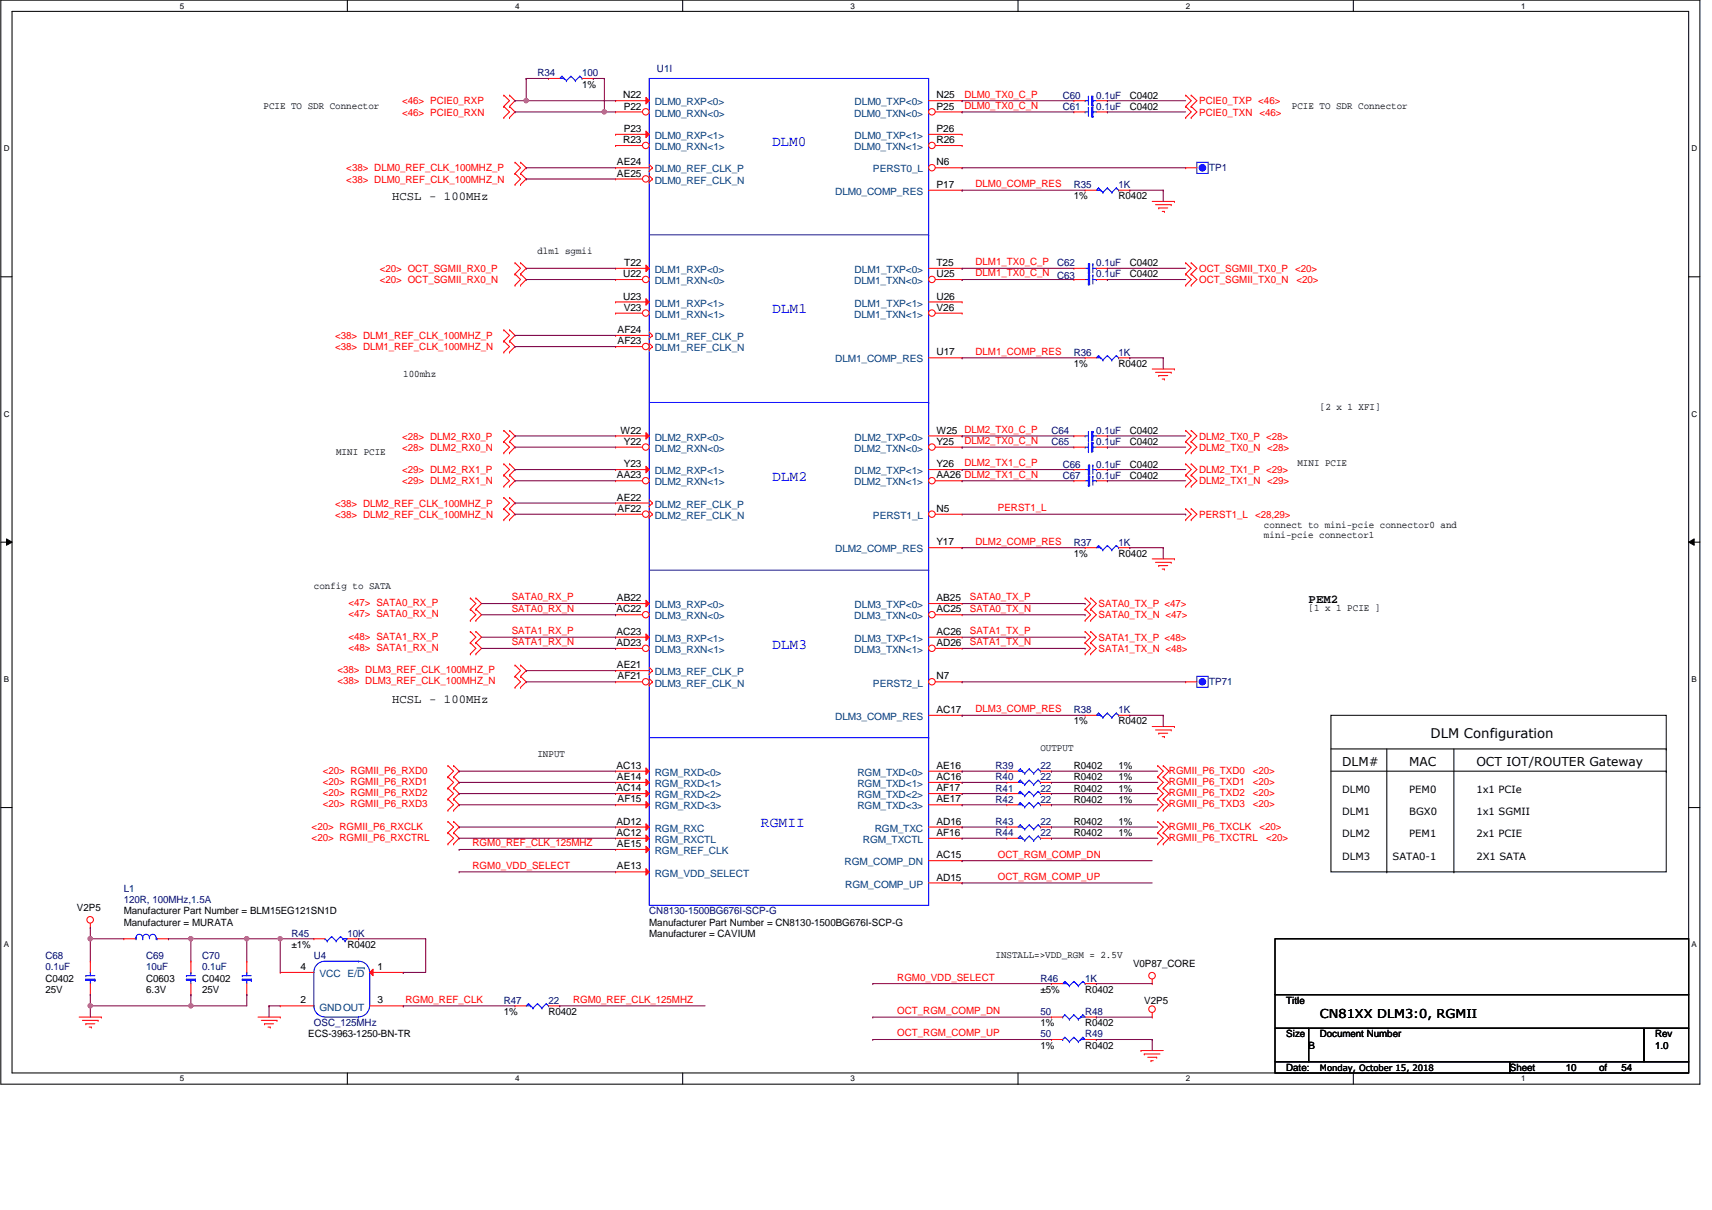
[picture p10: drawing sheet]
<svg xmlns="http://www.w3.org/2000/svg" width="420mm" height="297mm" viewBox="0 0 420 297" stroke-linecap="round" stroke-linejoin="round" font-family="sans-serif">
<defs><g id="words">
<g font-size="3.6" fill="#00f">
<text x="189.5" y="35.8">DLM0</text>
<text x="189.5" y="76.9">DLM1</text>
<text x="189.5" y="118.1">DLM2</text>
<text x="189.5" y="159.2">DLM3</text>
<text x="186.8" y="203.1">RGMII</text>
</g>
<text font-size="3.3" x="351.1" y="181.1">DLM Configuration</text>
<g font-size="3">
<text x="96.2" y="49.1">HCSL - 100MHz</text>
<text x="321.2" y="148">PEM2</text>
<text x="96.2" y="172.6">HCSL - 100MHz</text>
<text x="329.4" y="188">DLM#</text>
<text x="345.9" y="188">MAC</text>
<text x="362.3" y="188">OCT IOT/ROUTER Gateway</text>
<text x="323.9" y="249.9">CN81XX DLM3:0, RGMII</text>
</g>
<g font-size="2.5" fill="#000080">
<text x="161.2" y="17.7">U1I</text>
<text x="131.9" y="18.8">R34</text>
<text x="142.9" y="18.8">100</text>
<text x="260.8" y="24.3">C60</text>
<text x="260.8" y="27">C61</text>
<text x="269.1" y="24.3">0.1uF</text>
<text x="269.1" y="27">0.1uF</text>
<text x="263.6" y="46.2">R35</text>
<text x="274.5" y="46.2">1K</text>
<text x="296.7" y="42.1">TP1</text>
<text x="259.4" y="65.4">C62</text>
<text x="269.1" y="65.4">0.1uF</text>
<text x="259.4" y="68.4">C63</text>
<text x="269.1" y="68.1">0.1uF</text>
<text x="263.6" y="87.3">R36</text>
<text x="274.5" y="87.3">1K</text>
<text x="258.1" y="106.6">C64</text>
<text x="269.1" y="106.6">0.1uF</text>
<text x="258.1" y="109.3">C65</text>
<text x="269.1" y="109.3">0.1uF</text>
<text x="260.8" y="114.8">C66</text>
<text x="260.8" y="117.5">C67</text>
<text x="269.1" y="114.8">0.1uF</text>
<text x="269.1" y="117.5">0.1uF</text>
<text x="263.6" y="134">R37</text>
<text x="274.5" y="134">1K</text>
<text x="296.7" y="168.3">TP71</text>
<text x="263.6" y="175.1">R38</text>
<text x="274.5" y="175.1">1K</text>
<text x="244.3" y="188.8">R39</text>
<text x="244.3" y="191.6">R40</text>
<text x="255.3" y="188.8">22</text>
<text x="255.3" y="191.6">22</text>
<text x="244.3" y="194.3">R41</text>
<text x="244.3" y="197.1">R42</text>
<text x="255.3" y="194.3">22</text>
<text x="255.3" y="197.1">22</text>
<text x="244.3" y="202.6">R43</text>
<text x="255.3" y="202.6">22</text>
<text x="244.3" y="205.3">R44</text>
<text x="255.3" y="205.3">22</text>
<text x="30.4" y="219">L1</text>
<text x="30.4" y="221.7">120R, 100MHz,1.5A</text>
<text x="159.3" y="224.5">CN8130-1500BG676I-SCP-G</text>
<text x="71.5" y="230">R45</text>
<text x="85.2" y="230">10K</text>
<text x="11.2" y="235.5">C68</text>
<text x="11.2" y="238.2">0.1uF</text>
<text x="35.9" y="235.5">C69</text>
<text x="35.9" y="238.2">10uF</text>
<text x="49.6" y="235.5">C70</text>
<text x="49.6" y="238.2">0.1uF</text>
<text x="77" y="235.5">U4</text>
<text x="255.3" y="241">R46</text>
<text x="266.3" y="241">1K</text>
<text x="77" y="251.9">OSC_125MHz</text>
<text x="123.6" y="246.4">R47</text>
<text x="134.6" y="246.4">22</text>
<text x="255.3" y="249.2">50</text>
<text x="266.3" y="249.2">R48</text>
<text x="255.3" y="254.7">50</text>
<text x="266.3" y="254.7">R49</text>
</g>
<g font-size="2.5">
<text x="142.9" y="21.5">1%</text>
<text x="64.7" y="26.7">PCIE TO SDR Connector</text>
<text x="152.9" y="24.1">N22</text>
<text x="153.1" y="26.9">P22</text>
<text x="229.8" y="24.1">N25</text>
<text x="229.8" y="26.9">P25</text>
<text x="277.3" y="24.3">C0402</text>
<text x="277.3" y="27">C0402</text>
<text x="317.1" y="26.7">PCIE TO SDR Connector</text>
<text x="152.9" y="35.1">R23</text>
<text x="153.1" y="32.4">P23</text>
<text x="229.8" y="32.4">P26</text>
<text x="229.8" y="35.1">R26</text>
<text x="151.4" y="40.6">AE24</text>
<text x="229.8" y="40.6">N6</text>
<text x="151.4" y="43.3">AE25</text>
<text x="229.8" y="46.1">P17</text>
<text x="263.6" y="48.9">1%</text>
<text x="274.5" y="48.9">R0402</text>
<text x="131.9" y="62.4">dlm1 sgmii</text>
<text x="153.2" y="65.3">T22</text>
<text x="229.8" y="65.3">T25</text>
<text x="277.3" y="65.4">C0402</text>
<text x="152.9" y="68">U22</text>
<text x="229.8" y="68">U25</text>
<text x="277.3" y="68.1">C0402</text>
<text x="152.9" y="73.5">U23</text>
<text x="153.1" y="76.3">V23</text>
<text x="229.8" y="73.5">U26</text>
<text x="229.8" y="76.3">V26</text>
<text x="151.6" y="81.7">AF24</text>
<text x="151.6" y="84.5">AF23</text>
<text x="229.8" y="87.2">U17</text>
<text x="99" y="92.5">100mhz</text>
<text x="263.6" y="90.1">1%</text>
<text x="274.5" y="90.1">R0402</text>
<text x="323.9" y="100.8">[2 x 1 XFI]</text>
<text x="152.3" y="106.4">W22</text>
<text x="229.8" y="106.4">W25 DLM2_TX0_C_P</text>
<text x="277.3" y="106.6">C0402</text>
<text x="82.5" y="111.7">MINI PCIE</text>
<text x="153.1" y="109.2">Y22</text>
<text x="229.8" y="109.2">Y25</text>
<text x="277.3" y="109.3">C0402</text>
<text x="151.4" y="117.4">AA23</text>
<text x="153.1" y="114.7">Y23</text>
<text x="229.8" y="114.7">Y26</text>
<text x="229.8" y="117.4">AA26 DLM2_TX1_C_N</text>
<text x="277.3" y="114.8">C0402</text>
<text x="277.3" y="117.5">C0402</text>
<text x="318.4" y="114.5">MINI PCIE</text>
<text x="151.4" y="122.9">AE22</text>
<text x="151.6" y="125.6">AF22</text>
<text x="229.8" y="125.6">N5</text>
<text x="310.2" y="129.5">connect to mini-pcie connector0 and</text>
<text x="310.2" y="132">mini-pcie connector1</text>
<text x="229.8" y="133.9">Y17</text>
<text x="263.6" y="136.7">1%</text>
<text x="274.5" y="136.7">R0402</text>
<text x="77" y="144.7">config to SATA</text>
<text x="151.4" y="147.6">AB22</text>
<text x="229.8" y="147.6">AB25</text>
<text x="151.3" y="150.3">AC22</text>
<text x="151.3" y="155.8">AC23</text>
<text x="229.8" y="150.3">AC25</text>
<text x="229.8" y="155.8">AC26</text>
<text x="321.2" y="150.1">[1 x 1 PCIE ]</text>
<text x="151.3" y="158.6">AD23</text>
<text x="229.8" y="158.6">AD26</text>
<text x="151.4" y="164">AE21</text>
<text x="151.6" y="166.8">AF21</text>
<text x="229.8" y="166.8">N7</text>
<text x="229.8" y="175">AC17</text>
<text x="263.6" y="177.8">1%</text>
<text x="274.5" y="177.8">R0402</text>
<text x="131.9" y="185.8">INPUT</text>
<text x="255.3" y="184.4">OUTPUT</text>
<text x="151.3" y="188.7">AC13</text>
<text x="151.4" y="191.5">AE14</text>
<text x="229.8" y="188.7">AE16</text>
<text x="229.8" y="191.5">AC16</text>
<text x="263.6" y="188.8">R0402</text>
<text x="263.6" y="191.6">R0402</text>
<text x="274.5" y="188.8">1%</text>
<text x="274.5" y="191.6">1%</text>
<text x="151.3" y="194.2">AC14</text>
<text x="151.6" y="197">AF15</text>
<text x="229.8" y="194.2">AF17</text>
<text x="229.8" y="197">AE17</text>
<text x="263.6" y="194.3">R0402</text>
<text x="263.6" y="197.1">R0402</text>
<text x="274.5" y="194.3">1%</text>
<text x="274.5" y="197.1">1%</text>
<text x="329.4" y="194.6">DLM0</text>
<text x="345.9" y="194.6">PEM0</text>
<text x="362.3" y="194.6">1x1 PCIe</text>
<text x="151.3" y="202.4">AD12</text>
<text x="229.8" y="202.4">AD16</text>
<text x="263.6" y="202.6">R0402</text>
<text x="274.5" y="202.6">1%</text>
<text x="329.4" y="200.1">DLM1</text>
<text x="345.9" y="200.1">BGX0</text>
<text x="362.3" y="200.1">1x1 SGMII</text>
<text x="151.3" y="205.2">AC12</text>
<text x="151.4" y="207.9">AE15</text>
<text x="229.8" y="205.2">AF16</text>
<text x="263.6" y="205.3">R0402</text>
<text x="274.5" y="205.3">1%</text>
<text x="329.4" y="205.5">DLM2</text>
<text x="345.9" y="205.5">PEM1</text>
<text x="362.3" y="205.5">2x1 PCIE</text>
<text x="151.4" y="213.4">AE13</text>
<text x="229.8" y="210.7">AC15</text>
<text x="329.4" y="211">DLM3</text>
<text x="341.7" y="211">SATA0-1</text>
<text x="362.3" y="211">2X1 SATA</text>
<text x="229.8" y="216.2">AD15</text>
<text x="18.9" y="223.7">V2P5</text>
<text x="30.4" y="227.2">Manufacturer = MURATA</text>
<text x="30.4" y="224.5">Manufacturer Part Number = BLM15EG121SN1D</text>
<text x="159.3" y="227.2">Manufacturer Part Number = CN8130-1500BG676I-SCP-G</text>
<text x="71.5" y="232.7">±1%</text>
<text x="85.2" y="232.7">R0402</text>
<text x="159.3" y="230">Manufacturer = CAVIUM</text>
<text x="73.8" y="238.1">4</text>
<text x="92.7" y="238.1">1</text>
<text x="244.3" y="235.2">INSTALL=&gt;VDD_RGM = 2.5V</text>
<text x="278.1" y="237.4">V0P87_CORE</text>
<text x="11.2" y="241">C0402</text>
<text x="11.2" y="243.7">25V</text>
<text x="35.9" y="241">C0603</text>
<text x="35.9" y="243.7">6.3V</text>
<text x="49.6" y="241">C0402</text>
<text x="49.6" y="243.7">25V</text>
<text x="255.3" y="243.7">±5%</text>
<text x="266.3" y="243.7">R0402</text>
<text x="73.8" y="246.3">2</text>
<text x="92.7" y="246.3">3</text>
<text x="123.6" y="249.2">1%</text>
<text x="134.6" y="249.2">R0402</text>
<text x="255.3" y="251.9">1%</text>
<text x="266.3" y="251.9">R0402</text>
<text x="280.8" y="246.4">V2P5</text>
<text x="315.7" y="246.4">Title</text>
<text x="75.6" y="254.7">ECS-3963-1250-BN-TR</text>
<text x="255.3" y="257.4">1%</text>
<text x="266.3" y="257.4">R0402</text>
<text x="315.7" y="254.7">Size</text>
<text x="321.2" y="257.4">B</text>
<text x="323.9" y="254.7">Document Number</text>
<text x="406.2" y="254.7">Rev</text>
<text x="406.2" y="257.4">1.0</text>
<text x="315.7" y="262.9">Date:</text>
<text x="370.5" y="262.9">Sheet</text>
<text x="384.2" y="262.9">10</text>
<text x="392.5" y="262.9">of</text>
<text x="398" y="262.9">54</text>
</g>
<g font-size="2.5" fill="#f00">
<text x="236.7" y="24">DLM0_TX0_C_P</text>
<text x="98.7" y="28.4">&lt;46&gt; PCIE0_RXN</text>
<text x="98.7" y="25.6">&lt;46&gt; PCIE0_RXP</text>
<text x="236.7" y="26.7">DLM0_TX0_C_N</text>
<text x="294.3" y="25.6">PCIE0_TXP &lt;46&gt;</text>
<text x="294.3" y="28.4">PCIE0_TXN</text>
<text x="309.1" y="28.4">&lt;46&gt;</text>
<text x="85" y="44.8">&lt;38&gt; DLM0_REF_CLK_100MHZ_N</text>
<text x="85" y="42.1">&lt;38&gt; DLM0_REF_CLK_100MHZ_P</text>
<text x="239.4" y="45.9">DLM0_COMP_RES</text>
<text x="239.4" y="65.1">DLM1_TX0_C_P</text>
<text x="93.2" y="69.5">&lt;20&gt; OCT_SGMII_RX0_N</text>
<text x="93.2" y="66.8">&lt;20&gt; OCT_SGMII_RX0_P</text>
<text x="239.4" y="67.9">DLM1_TX0_C_N</text>
<text x="294.3" y="66.8">OCT_SGMII_TX0_P</text>
<text x="294.3" y="69.5">OCT_SGMII_TX0_N</text>
<text x="317.9" y="66.8">&lt;20&gt;</text>
<text x="318.2" y="69.5">&lt;20&gt;</text>
<text x="82.2" y="83.2">&lt;38&gt; DLM1_REF_CLK_100MHZ_P</text>
<text x="82.2" y="86">&lt;38&gt; DLM1_REF_CLK_100MHZ_N</text>
<text x="239.4" y="87.1">DLM1_COMP_RES</text>
<text x="98.7" y="107.9">&lt;28&gt; DLM2_RX0_P</text>
<text x="294.3" y="107.9">DLM2_TX0_P &lt;28&gt;</text>
<text x="98.7" y="110.7">&lt;28&gt; DLM2_RX0_N</text>
<text x="236.7" y="109">DLM2_TX0_C_N</text>
<text x="294.3" y="110.7">DLM2_TX0_N &lt;28&gt;</text>
<text x="98.7" y="116.1">&lt;29&gt; DLM2_RX1_P</text>
<text x="98.7" y="118.9">&lt;29&gt; DLM2_RX1_N</text>
<text x="236.7" y="114.5">DLM2_TX1_C_P</text>
<text x="294.3" y="116.1">DLM2_TX1_P &lt;29&gt;</text>
<text x="294.3" y="118.9">DLM2_TX1_N &lt;29&gt;</text>
<text x="82.2" y="124.4">&lt;38&gt; DLM2_REF_CLK_100MHZ_P</text>
<text x="244.9" y="125.5">PERST1_L</text>
<text x="82.2" y="127.1">&lt;38&gt; DLM2_REF_CLK_100MHZ_N</text>
<text x="294.3" y="127.1">PERST1_L &lt;28,29&gt;</text>
<text x="239.4" y="133.7">DLM2_COMP_RES</text>
<text x="85.5" y="148.8">&lt;47&gt; SATA0_RX_P</text>
<text x="125.6" y="147.4">SATA0_RX_P</text>
<text x="238" y="147.4">SATA0_TX_P</text>
<text x="269.6" y="149.1">SATA0_TX_P &lt;47&gt;</text>
<text x="85.5" y="151.5">&lt;47&gt; SATA0_RX_N</text>
<text x="125.6" y="150.2">SATA0_RX_N</text>
<text x="125.6" y="155.7">SATA1_RX_P</text>
<text x="238" y="150.2">SATA0_TX_N</text>
<text x="238" y="155.7">SATA1_TX_P</text>
<text x="269.6" y="151.8">SATA0_TX_N &lt;47&gt;</text>
<text x="85.5" y="159.8">&lt;48&gt; SATA1_RX_N</text>
<text x="85.5" y="157">&lt;48&gt; SATA1_RX_P</text>
<text x="125.6" y="158.4">SATA1_RX_N</text>
<text x="238" y="158.4">SATA1_TX_N</text>
<text x="269.6" y="157.3">SATA1_TX_P &lt;48&gt;</text>
<text x="269.6" y="160">SATA1_TX_N &lt;48&gt;</text>
<text x="82.8" y="165.2">&lt;38&gt; DLM3_REF_CLK_100MHZ_P</text>
<text x="82.8" y="168">&lt;38&gt; DLM3_REF_CLK_100MHZ_N</text>
<text x="239.4" y="174.8">DLM3_COMP_RES</text>
<text x="79.2" y="189.9">&lt;20&gt; RGMII_P6_RXD0</text>
<text x="286.9" y="189.9">RGMII_P6_TXD0</text>
<text x="307.5" y="189.9">&lt;20&gt;</text>
<text x="79.2" y="192.7">&lt;20&gt; RGMII_P6_RXD1</text>
<text x="79.2" y="195.4">&lt;20&gt; RGMII_P6_RXD2</text>
<text x="286.9" y="192.7">RGMII_P6_TXD1</text>
<text x="286.9" y="195.4">RGMII_P6_TXD2</text>
<text x="307.5" y="192.7">&lt;20&gt;</text>
<text x="307.5" y="195.4">&lt;20&gt;</text>
<text x="76.5" y="203.7">&lt;20&gt; RGMII_P6_RXCLK</text>
<text x="79.2" y="198.2">&lt;20&gt; RGMII_P6_RXD3</text>
<text x="286.9" y="198.2">RGMII_P6_TXD3</text>
<text x="286.9" y="203.7">RGMII_P6_TXCLK</text>
<text x="307.5" y="198.2">&lt;20&gt;</text>
<text x="309.1" y="203.7">&lt;20&gt;</text>
<text x="76.5" y="206.4">&lt;20&gt; RGMII_P6_RXCTRL</text>
<text x="116" y="207.8">RGM0_REF_CLK_125MHZ</text>
<text x="286.9" y="206.4">RGMII_P6_TXCTRL</text>
<text x="310.8" y="206.4">&lt;20&gt;</text>
<text x="116" y="213.3">RGM0_VDD_SELECT</text>
<text x="244.9" y="216">OCT_RGM_COMP_UP</text>
<text x="244.9" y="210.5">OCT_RGM_COMP_DN</text>
<text x="220.2" y="240.7">RGM0_VDD_SELECT</text>
<text x="99.5" y="246.2">RGM0_REF_CLK</text>
<text x="140.7" y="246.2">RGM0_REF_CLK_125MHZ</text>
<text x="220.2" y="248.9">OCT_RGM_COMP_DN</text>
<text x="220.2" y="254.4">OCT_RGM_COMP_UP</text>
</g>
<g font-size="2.5" fill="#004080">
<text x="160.7" y="25.9">DLM0_RXP&lt;0&gt;</text>
<text x="160.7" y="28.6">DLM0_RXN&lt;0&gt;</text>
<text x="209.6" y="28.6">DLM0_TXN&lt;0&gt;</text>
<text x="209.8" y="25.9">DLM0_TXP&lt;0&gt;</text>
<text x="160.7" y="34.1">DLM0_RXP&lt;1&gt;</text>
<text x="209.8" y="34.1">DLM0_TXP&lt;1&gt;</text>
<text x="160.7" y="36.9">DLM0_RXN&lt;1&gt;</text>
<text x="209.6" y="36.9">DLM0_TXN&lt;1&gt;</text>
<text x="160.7" y="42.3">DLM0_REF_CLK_P</text>
<text x="160.7" y="45.1">DLM0_REF_CLK_N</text>
<text x="205" y="47.8">DLM0_COMP_RES</text>
<text x="214.2" y="42.3">PERST0_L</text>
<text x="160.7" y="67">DLM1_RXP&lt;0&gt;</text>
<text x="160.7" y="69.8">DLM1_RXN&lt;0&gt;</text>
<text x="209.6" y="69.8">DLM1_TXN&lt;0&gt;</text>
<text x="209.8" y="67">DLM1_TXP&lt;0&gt;</text>
<text x="160.7" y="75.3">DLM1_RXP&lt;1&gt;</text>
<text x="209.8" y="75.3">DLM1_TXP&lt;1&gt;</text>
<text x="160.7" y="78">DLM1_RXN&lt;1&gt;</text>
<text x="160.7" y="83.5">DLM1_REF_CLK_P</text>
<text x="209.6" y="78">DLM1_TXN&lt;1&gt;</text>
<text x="160.7" y="86.2">DLM1_REF_CLK_N</text>
<text x="205" y="89">DLM1_COMP_RES</text>
<text x="160.7" y="108.2">DLM2_RXP&lt;0&gt;</text>
<text x="160.7" y="110.9">DLM2_RXN&lt;0&gt;</text>
<text x="209.6" y="110.9">DLM2_TXN&lt;0&gt;</text>
<text x="209.8" y="108.2">DLM2_TXP&lt;0&gt;</text>
<text x="160.7" y="116.4">DLM2_RXP&lt;1&gt;</text>
<text x="160.7" y="119.2">DLM2_RXN&lt;1&gt;</text>
<text x="209.6" y="119.2">DLM2_TXN&lt;1&gt;</text>
<text x="209.8" y="116.4">DLM2_TXP&lt;1&gt;</text>
<text x="160.7" y="124.6">DLM2_REF_CLK_P</text>
<text x="160.7" y="127.4">DLM2_REF_CLK_N</text>
<text x="214.2" y="127.4">PERST1_L</text>
<text x="205" y="135.6">DLM2_COMP_RES</text>
<text x="160.7" y="149.3">DLM3_RXP&lt;0&gt;</text>
<text x="209.8" y="149.3">DLM3_TXP&lt;0&gt;</text>
<text x="160.7" y="152.1">DLM3_RXN&lt;0&gt;</text>
<text x="209.6" y="152.1">DLM3_TXN&lt;0&gt;</text>
<text x="160.7" y="157.6">DLM3_RXP&lt;1&gt;</text>
<text x="160.7" y="160.3">DLM3_RXN&lt;1&gt;</text>
<text x="209.6" y="160.3">DLM3_TXN&lt;1&gt;</text>
<text x="209.8" y="157.6">DLM3_TXP&lt;1&gt;</text>
<text x="160.7" y="165.8">DLM3_REF_CLK_P</text>
<text x="160.7" y="168.5">DLM3_REF_CLK_N</text>
<text x="214.2" y="168.5">PERST2_L</text>
<text x="205" y="176.7">DLM3_COMP_RES</text>
<text x="160.7" y="190.5">RGM_RXD&lt;0&gt;</text>
<text x="210.4" y="190.5">RGM_TXD&lt;0&gt;</text>
<text x="160.7" y="193.2">RGM_RXD&lt;1&gt;</text>
<text x="160.7" y="196">RGM_RXD&lt;2&gt;</text>
<text x="210.4" y="193.2">RGM_TXD&lt;1&gt;</text>
<text x="210.4" y="196">RGM_TXD&lt;2&gt;</text>
<text x="160.7" y="198.7">RGM_RXD&lt;3&gt;</text>
<text x="210.4" y="198.7">RGM_TXD&lt;3&gt;</text>
<text x="160.7" y="204.2">RGM_RXC</text>
<text x="160.7" y="206.9">RGM_RXCTL</text>
<text x="160.7" y="209.7">RGM_REF_CLK</text>
<text x="211.8" y="206.9">RGM_TXCTL</text>
<text x="214.7" y="204.2">RGM_TXC</text>
<text x="160.7" y="215.2">RGM_VDD_SELECT</text>
<text x="207.3" y="212.4">RGM_COMP_DN</text>
<text x="207.4" y="217.9">RGM_COMP_UP</text>
<text x="78.4" y="239.9">VCC E/D</text>
<text x="78.4" y="248.1">GNDOUT</text>
</g>
<text font-size="2.2" x="323.9" y="262.8">Monday, October 15, 2018</text>
<g font-size="2">
<text x="44.1" y="2.1">5</text>
<text x="126.4" y="2.1">4</text>
<text x="208.7" y="2.1">3</text>
<text x="291" y="2.1">2</text>
<text x="373.3" y="2.1">1</text>
<text x=".9" y="37.1">D</text>
<text x="415.2" y="37.1">D</text>
<text x=".9" y="102.3">C</text>
<text x="415.2" y="102.3">C</text>
<text x=".9" y="167.4">B</text>
<text x="415.2" y="167.4">B</text>
<text x=".9" y="232.6">A</text>
<text x="415.2" y="232.6">A</text>
<text x="44.1" y="265.5">5</text>
<text x="126.4" y="265.5">4</text>
<text x="208.7" y="265.5">3</text>
<text x="291" y="265.5">2</text>
<text x="373.3" y="265.5">1</text>
</g>
</g></defs>
<path d="M.2 0h417v266.1h-417zM3 2.8h411.4v260.6h-411.4z" fill="none" stroke="#000" stroke-width=".25"/>
<g fill="#fff">
<path d="M44.1 .3h1.1v2.2h-1.1z"/>
<path d="M44.1 263.7h1.1v2.2h-1.1z"/>
</g>
<path d="M85.2 0v2.8M85.2 263.4v2.7" fill="none" stroke="#000" stroke-width=".25"/>
<g fill="#fff">
<path d="M126.4 .3h1.1v2.2h-1.1z"/>
<path d="M126.4 263.7h1.1v2.2h-1.1z"/>
</g>
<path d="M167.5 0v2.8M167.5 263.4v2.7" fill="none" stroke="#000" stroke-width=".25"/>
<g fill="#fff">
<path d="M208.7 .3h1.1v2.2h-1.1z"/>
<path d="M208.7 263.7h1.1v2.2h-1.1z"/>
</g>
<path d="M249.8 0v2.8M249.8 263.4v2.7" fill="none" stroke="#000" stroke-width=".25"/>
<g fill="#fff">
<path d="M291 .3h1.1v2.2h-1.1z"/>
<path d="M291 263.7h1.1v2.2h-1.1z"/>
</g>
<path d="M332.1 0v2.8M332.1 263.4v2.7" fill="none" stroke="#000" stroke-width=".25"/>
<g fill="#fff">
<path d="M373.3 .3h1.1v2.2h-1.1z"/>
<path d="M373.3 263.7h1.1v2.2h-1.1z"/>
<path d="M.9 35.3h1.4v2.2h-1.4z"/>
<path d="M415.2 35.3h1.3v2.2h-1.3z"/>
<path d="M.9 100.5h1.4v2.2h-1.4z"/>
<path d="M415.2 100.5h1.3v2.2h-1.3z"/>
</g>
<path d="M.2 67.9h2.8M414.4 67.9h2.8" fill="none" stroke="#000" stroke-width=".25"/>
<g fill="#fff">
<path d="M.9 165.7h1.3v2.2h-1.3z"/>
<path d="M415.2 165.7h1.3v2.2h-1.3z"/>
</g>
<path d="M.2 133.1h2.8M1.6 132.3l1.4 .8-1.4 .8zM414.4 133.1l1.4-.8v1.6zM414.4 133.1h2.8" fill="none" stroke="#000" stroke-width=".25"/>
<path d="M1.6 132.3l1.4 .8-1.4 .8zM414.4 133.1l1.4-.8v1.6z" fill="#000"/>
<g fill="#fff">
<path d="M.9 230.8h1.3v2.2h-1.3z"/>
<path d="M415.2 230.8h1.3v2.2h-1.3z"/>
</g>
<g fill="none" stroke="#000" stroke-width=".25">
<path d="M326.6 175.6h82.3v38.4h-82.3zM.2 198.2h2.8M326.6 183.9h82.3M326.6 189.3h82.3M340.3 183.9v30.1M356.8 183.9v30.1M408.9 183.9h.1M408.9 189.3h.1M414.4 198.2h2.8M340.3 214h.1M356.8 214h.1M312.9 230.5h101.5v13.7h-101.5z"/>
<path d="M312.9 244.2h101.5v8.2h-101.5zM312.9 252.4h8.3v8.2h-8.3zM321.2 252.4h82.3v8.2h-82.3zM403.5 252.4h10.9v8.2h-10.9zM312.9 260.6h57.6v2.8h-57.6zM370.5 260.6h43.9v2.8h-43.9z"/>
</g>
<g fill="none" stroke="#f00" stroke-width=".25">
<path d="M134.6 19.3h.1M134.6 19.3h2.8M142.9 19.3h2.7M145.6 19.3h.1M123.6 26.1h.1M123.6 28.9h.1M123.6 23.4h.1M123.6 26.1l1.4 1.4-1.4 1.4M123.6 23.4l1.4 1.3-1.4 1.4M125 28.9h.1M125 26.1h.1M125 23.4h.1"/>
<path d="M125 26.1l1.4 1.4-1.4 1.4M125 23.4l1.4 1.3-1.4 1.4M126.4 39.8h.1M126.4 39.8l1.4 1.4-1.4 1.4M127.8 39.8h.1M127.8 39.8l1.3 1.4-1.3 1.4M291 26.1h.1M291 23.4h.1M291 28.9h.1M291 23.4l1.3 1.3-1.3 1.4M291 26.1l1.3 1.4-1.3 1.4M292.3 26.1h.1"/>
<path d="M292.3 23.4h.1M292.3 28.9h.1M292.3 23.4l1.4 1.3-1.4 1.4M292.3 26.1l1.4 1.4-1.4 1.4M126.4 42.6h.1M126.4 45.3h.1M126.4 42.6l1.4 1.3-1.4 1.4M127.8 45.3h.1M127.8 42.6h.1M127.8 42.6l1.3 1.3-1.3 1.4M282.8 49.4h5.4M283.6 50.2h3.8"/>
<path d="M284.4 51.1h.1M284.4 51.1h2.2M285.2 51.9h.6M285.8 51.9h.1M287.4 50.2h.1M288.2 49.4h.1M126.4 67.3h.1M126.4 70h.1M126.4 64.5h.1M126.4 67.3l1.4 1.3-1.4 1.4M126.4 64.5l1.4 1.4-1.4 1.4M127.8 70h.1"/>
<path d="M127.8 67.3h.1M127.8 64.5h.1M127.8 67.3l1.3 1.3-1.3 1.4M127.8 64.5l1.3 1.4-1.3 1.4M263.6 68.6h.1M263.6 65.9h.1M263.6 68.6h2.7M263.6 65.9h2.7M269.1 68.6h2.7M269.1 65.9h2.7M271.8 68.6h.1M271.8 65.9h.1"/>
<path d="M291 67.3h.1M291 64.5h.1M291 70h.1M291 64.5l1.3 1.4-1.3 1.4M291 67.3l1.3 1.3-1.3 1.4M292.3 67.3h.1M292.3 64.5h.1M292.3 70h.1M292.3 64.5l1.4 1.4-1.4 1.4M292.3 67.3l1.4 1.3-1.4 1.4M123.6 83.7h.1M123.6 86.4h.1"/>
<path d="M123.6 81h.1M123.6 83.7l1.4 1.4-1.4 1.3M123.6 81l1.4 1.3-1.4 1.4M125 86.4h.1M125 83.7h.1M125 81h.1M125 83.7l1.4 1.4-1.4 1.3M125 81l1.4 1.3-1.4 1.4M282.8 90.6h5.4M283.6 91.4h3.8M284.4 92.2h.1M284.4 92.2h2.2"/>
<path d="M285.2 93h.6M285.8 93h.1M287.4 91.4h.1M288.2 90.6h.1M123.6 108.4h.1M123.6 111.2h.1M123.6 105.7h.1M123.6 113.9h.1M123.6 116.6h.1M123.6 119.4h.1M123.6 108.4l1.4 1.4-1.4 1.4M123.6 105.7l1.4 1.3-1.4 1.4"/>
<path d="M123.6 113.9l1.4 1.4-1.4 1.3M123.6 116.6l1.4 1.4-1.4 1.4M125 111.2h.1M125 108.4h.1M125 105.7h.1M125 116.6h.1M125 113.9h.1M125 119.4h.1M125 108.4l1.4 1.4-1.4 1.4M125 105.7l1.4 1.3-1.4 1.4M125 113.9l1.4 1.4-1.4 1.3M125 116.6l1.4 1.4-1.4 1.4"/>
<path d="M291 116.6h.1M291 113.9h.1M291 119.4h.1M291 108.4h.1M291 105.7h.1M291 111.2h.1M291 113.9l1.3 1.4-1.3 1.3M291 116.6l1.3 1.4-1.3 1.4M291 105.7l1.3 1.3-1.3 1.4M291 108.4l1.3 1.4-1.3 1.4M292.3 116.6h.1M292.3 113.9h.1"/>
<path d="M292.3 119.4h.1M292.3 108.4h.1M292.3 105.7h.1M292.3 111.2h.1M292.3 113.9l1.4 1.4-1.4 1.3M292.3 116.6l1.4 1.4-1.4 1.4M292.3 105.7l1.4 1.3-1.4 1.4M292.3 108.4l1.4 1.4-1.4 1.4M123.6 124.9h.1M123.6 127.6h.1M123.6 122.1h.1M123.6 124.9l1.4 1.3-1.4 1.4"/>
<path d="M123.6 122.1l1.4 1.4-1.4 1.4M125 127.6h.1M125 124.9h.1M125 122.1h.1M125 124.9l1.4 1.3-1.4 1.4M125 122.1l1.4 1.4-1.4 1.4M282.8 137.2h5.4M283.6 138h3.8M284.4 138.9h.1M284.4 138.9h2.2M285.2 139.7h.6M285.8 139.7h.1"/>
<path d="M287.4 138h.1M288.2 137.2h.1M291 127.6h.1M291 124.9h.1M291 124.9l1.3 1.3-1.3 1.4M292.3 127.6h.1M292.3 124.9h.1M292.3 124.9l1.4 1.3-1.4 1.4M115.4 149.6h.1M115.4 152.3h.1M115.4 146.8h.1M115.4 157.8h.1"/>
<path d="M115.4 155h.1M115.4 149.6l1.4 1.3-1.4 1.4M115.4 146.8l1.4 1.4-1.4 1.4M115.4 157.8l1.4 1.4-1.4 1.3M115.4 155l1.4 1.4-1.4 1.4M116.8 152.3h.1M116.8 149.6h.1M116.8 146.8h.1M116.8 157.8h.1M116.8 155h.1M116.8 149.6l1.4 1.3-1.4 1.4M116.8 146.8l1.4 1.4-1.4 1.4"/>
<path d="M116.8 157.8l1.4 1.4-1.4 1.3M116.8 155l1.4 1.4-1.4 1.4M266.3 149.6h.1M266.3 146.8h.1M266.3 152.3h.1M266.3 157.8h.1M266.3 155h.1M266.3 146.8l1.4 1.4-1.4 1.4M266.3 149.6l1.4 1.3-1.4 1.4M266.3 155l1.4 1.4-1.4 1.4M266.3 157.8l1.4 1.4-1.4 1.3M267.7 149.6h.1"/>
<path d="M267.7 146.8h.1M267.7 152.3h.1M267.7 157.8h.1M267.7 155h.1M267.7 146.8l1.4 1.4-1.4 1.4M267.7 149.6l1.4 1.3-1.4 1.4M267.7 155l1.4 1.4-1.4 1.4M267.7 157.8l1.4 1.4-1.4 1.3M115.4 160.5h.1M116.8 160.5h.1M126.4 163.3h.1M126.4 166h.1"/>
<path d="M126.4 168.7h.1M126.4 163.3l1.4 1.3-1.4 1.4M126.4 166l1.4 1.4-1.4 1.3M127.8 166h.1M127.8 163.3h.1M127.8 168.7h.1M127.8 163.3l1.3 1.3-1.3 1.4M127.8 166l1.3 1.4-1.3 1.3M266.3 160.5h.1M267.7 160.5h.1M282.8 178.4h5.4M283.6 179.2h3.8"/>
<path d="M287.4 179.2h.1M288.2 178.4h.1M109.9 188h.1M109.9 190.7h.1M109.9 193.5h.1M109.9 196.2h.1M109.9 198.9h.1M109.9 188l1.4 1.3-1.4 1.4M109.9 190.7l1.4 1.4-1.4 1.4M109.9 193.5l1.4 1.3-1.4 1.4M109.9 196.2l1.4 1.4-1.4 1.3M111.3 190.7h.1"/>
<path d="M111.3 188h.1M111.3 193.5h.1M111.3 196.2h.1M111.3 198.9h.1M111.3 188l1.4 1.3-1.4 1.4M111.3 190.7l1.4 1.4-1.4 1.4M111.3 193.5l1.4 1.3-1.4 1.4M111.3 196.2l1.4 1.4-1.4 1.3M247.1 189.3h.1M247.1 192.1h.1M247.1 194.8h.1M247.1 189.3h2.7"/>
<path d="M247.1 192.1h2.7M247.1 194.8h2.7M255.3 189.3h2.8M255.3 192.1h2.8M255.3 194.8h2.8M258.1 189.3h.1M258.1 192.1h.1M258.1 194.8h.1M284.1 190.7h.1M284.1 188h.1M284.1 193.5h.1M284.1 196.2h.1"/>
<path d="M284.1 198.9h.1M284.1 188l1.4 1.3-1.4 1.4M284.1 190.7l1.4 1.4-1.4 1.4M284.1 193.5l1.4 1.3-1.4 1.4M284.1 196.2l1.4 1.4-1.4 1.3M284.4 180h.1M284.4 180h2.2M285.2 180.8h.6M285.5 190.7h.1M285.5 188h.1M285.5 193.5h.1M285.5 196.2h.1"/>
<path d="M285.5 198.9h.1M285.5 193.5l1.4 1.3-1.4 1.4M285.5 188l1.4 1.3-1.4 1.4M285.5 190.7l1.4 1.4-1.4 1.4M285.5 196.2l1.4 1.4-1.4 1.3M285.8 180.8h.1M109.9 201.7h.1M109.9 204.4h.1M109.9 207.2h.1M109.9 201.7l1.4 1.3-1.4 1.4M109.9 204.4l1.4 1.4-1.4 1.4M111.3 204.4h.1"/>
<path d="M111.3 201.7h.1M111.3 207.2h.1M111.3 201.7l1.4 1.3-1.4 1.4M111.3 204.4l1.4 1.4-1.4 1.4M284.1 207.2h.1M284.1 204.4h.1M284.1 201.7h.1M284.1 204.4l1.4 1.4-1.4 1.4M284.1 201.7l1.4 1.3-1.4 1.4M285.5 207.2h.1M285.5 204.4h.1M285.5 201.7h.1"/>
<path d="M285.5 204.4l1.4 1.4-1.4 1.4M285.5 201.7l1.4 1.3-1.4 1.4M22.2 227.8h.1M22.2 226.7v1.1M60.6 236h.1M60.6 236v2.7M19.4 249.7h5.5M20.2 250.5h3.9M21.1 251.3h.1M21.1 251.3h2.2M21.9 252.1h.5M22.4 252.1h.1"/>
<path d="M24.1 250.5h.1M24.9 249.7h.1M60.6 244.2h.1M60.6 241.5v2.7M63.3 249.7h5.5M64.1 250.5h3.9M64.9 251.3h.1M64.9 251.3h2.2M65.8 252.1h.5M66.3 252.1h.1M68 250.5h.1M68.8 249.7h.1"/>
<path d="M258.1 241.5h.1M258.1 241.5h2.7M266.3 241.5h2.8M269.1 241.5h.1M280 257.9h.1M280 257.9h5.5M280.8 258.7h.1M280.8 258.7h3.9M281.7 259.5h2.2M282.8 241.5h.1M282.8 249.7h.1M282.8 240.4v1.1"/>
<path d="M282.8 248.6v1.1M283.9 259.5h.1M282.5 260.4h.1M282.5 260.4h.5"/>
<circle cx="22.1" cy="225.8" r=".81"/>
<circle cx="282.7" cy="239.5" r=".81"/>
<circle cx="282.7" cy="247.7" r=".81"/>
</g>
<g fill="none" stroke="#00f" stroke-width=".25">
<path d="M137.9 18.7h.1M137.9 18.7l-.5 .6h1.1M137.9 18.7l1.1 1.1M138.5 19.3h.1M139 19.8h.1M140.1 18.7h.1M140.1 18.7l-1.1 1.1M140.1 18.7l1.1 1.1M141.2 19.8h.1M142.3 18.7h.1M142.3 18.7l-1.1 1.1M142.3 18.7l.6 .6"/>
<path d="M142.9 19.3h.1M266.3 68.6h.8M266.3 65.9h.8M267.1 68.6h.1M267.1 69.7h.1M267.1 65.9h.1M267.1 67h.1M267.1 69.7h.3M267.1 67h.3M267.4 69.7h.1M267.4 67.5h.1M267.4 67h.1"/>
<path d="M267.4 64.8h.1M267.4 64.8h-.3v2.2M267.4 67.5h-.3v2.2M267.4 64.8v2.2M267.4 67.5v2.2M268.2 67.5h.1M268.2 64.8h.1M268.2 68.6h.9M268.2 64.8v2.2M268.2 67.5v2.2M268.2 65.9h.9M269.1 68.6h.1"/>
<path d="M269.1 65.9h.1M250.4 188.8h.1M250.4 191.5h.1M250.4 194.3h.1M250.4 188.8l-.6 .5h1.1M250.4 188.8l1.1 1.1M250.4 191.5l-.6 .6h1.1M250.4 191.5l1.1 1.1M250.4 194.3l-.6 .5h1.1M250.4 194.3l1.1 1.1M250.9 189.3h.1M250.9 192.1h.1"/>
<path d="M250.9 194.8h.1M251.5 189.9h.1M251.5 192.6h.1M251.5 195.4h.1M252.6 188.8h.1M252.6 191.5h.1M252.6 194.3h.1M252.6 188.8l-1.1 1.1M252.6 188.8l1.1 1.1M252.6 191.5l-1.1 1.1M252.6 191.5l1.1 1.1M252.6 194.3l-1.1 1.1"/>
<path d="M252.6 194.3l1.1 1.1M253.7 189.9h.1M253.7 192.6h.1M253.7 195.4h.1M254.8 188.8h.1M254.8 191.5h.1M254.8 194.3h.1M254.8 188.8l-1.1 1.1M254.8 188.8l.5 .5M254.8 191.5l-1.1 1.1M254.8 191.5l.5 .6M254.8 194.3l-1.1 1.1"/>
<path d="M254.8 194.3l.5 .5M255.3 189.3h.1M255.3 192.1h.1M255.3 194.8h.1M59.5 239.5h.1M59.5 239.5h2.2M60.6 238.7h.1M60.6 238.7v.8M88 236a2.73 2.73 0 0 1 2.7 2.7M88 236h-8.3a2.68 2.68 0 0 0-2.7 2.7v8.2M88 236h.1M90.8 238.7h.1"/>
<path d="M90.8 238.7v8.2M59.5 240.4h.1M59.5 240.4v.2h2.2M59.5 240.4h2.2M60.6 240.6h.1M60.6 240.6v.9M61.7 240.6h.1M61.7 240.4h.1M61.7 240.4v.2M77 246.9a2.7 2.7 0 0 0 2.7 2.7l8.3 .1M77 246.9h.1M88 249.7h.1"/>
<path d="M90.7 246.9a2.79 2.79 0 0 1-2.7 2.7M261.4 240.9h.1M261.4 240.9l-.6 .6h1.1M261.4 240.9l1.1 1.1M261.9 241.5h.1M262.5 242h.1M263.6 240.9h.1M263.6 240.9l-1.1 1.1M263.6 240.9l1.1 1.1M264.7 242h.1M265.8 240.9h.1M265.8 240.9l-1.1 1.1"/>
<path d="M265.8 240.9l.5 .6M266.3 241.5h.1"/>
</g>
<path d="M90.8 238.7l.8-.8v1.6z" fill="#f00"/>
<g fill="none" stroke="#f00" stroke-width=".25">
<path d="M263.6 24.7h.1M263.6 24.7h2.7M269.1 24.7h2.7M271.8 24.7h.1M266.3 87.8h.1M266.3 87.8h2.8M274.5 87.8h2.8M277.3 87.8h.1M263.6 109.8h.1M263.6 109.8h2.7M269.1 109.8h2.7M271.8 109.8h.1"/>
<path d="M247.1 197.6h.1M247.1 197.6h2.7M255.3 197.6h2.8M258.1 197.6h.1M247.1 205.8h.1M247.1 205.8h2.7M255.3 205.8h2.8M258.1 205.8h.1M68.8 238.7h.1M68.8 238.7h8.2M90.8 238.7l.8-.8v1.6zM90.8 238.7h8.2"/>
<path d="M99 238.7h.1M68.8 246.9h.1M68.8 246.9h8.2M90.8 246.9h8.2M99 246.9h.1M258.1 249.7h.1M258.1 249.7h2.7M266.3 249.7h2.8M269.1 249.7h.1"/>
</g>
<path d="M87.6 237.6h1.8M89.4 237.6h.1" fill="none" stroke="#004080" stroke-width=".25"/>
<g fill="none" stroke="#00f" stroke-width=".25">
<path d="M266.3 24.7h.1M266.3 24.7h.8M267.1 23.6h.1M267.1 23.6v2.2M268 25.8h.1M268 23.6h.1M268 23.6h.2v2.2M268 23.6v2.2M268 25.8h.2M268.2 24.7h.1M268.2 25.8h.1M268.2 24.7h.9"/>
<path d="M293.7 39.8h2.8v2.8h-2.8zM269.6 87.3h.1M269.6 87.3l-.5 .5h1.1M269.6 87.3l1.1 1.1M270.2 87.8h.1M270.7 88.4h.1M271.8 87.3h.1M271.8 87.3l-1.1 1.1M271.8 87.3l1.1 1.1M272.9 88.4h.1M274 87.3h.1M274 87.3l-1.1 1.1"/>
<path d="M274 87.3l.5 .5M274.5 87.8h.1M266.3 109.8h.1M266.3 109.8h.8M267.1 110.9h.1M267.1 108.7v2.2M268 108.7h.1M268 110.9h.1M268 108.7v2.2M268 108.7h.2M268.2 109.8h.1M268.2 108.7h.1"/>
<path d="M268.2 108.7v2.2h-.2M268.2 109.8h.9M250.4 197h.1M250.4 197l-.6 .6h1.1M250.4 197l1.1 1.1M250.9 197.6h.1M251.5 198.1h.1M252.6 197h.1M252.6 197l-1.1 1.1M252.6 197l1.1 1.1M253.7 198.1h.1M254.8 197h.1"/>
<path d="M254.8 197l-1.1 1.1M254.8 197l.5 .6M255.3 197.6h.1M250.4 205.2h.1M250.4 205.2l-.6 .6h1.1M250.4 205.2l1.1 1.1M250.9 205.8h.1M251.5 206.3h.1M252.6 205.2h.1M252.6 205.2l-1.1 1.1M252.6 205.2l1.1 1.1M253.7 206.3h.1"/>
<path d="M254.8 205.2h.1M254.8 205.2l-1.1 1.1M254.8 205.2l.5 .6M255.3 205.8h.1M260.8 249.7h.1M261.4 249.1h.1M261.4 249.1l1.1 1.1M261.4 249.1l-.6 .6M262.5 250.2h.1M263.6 249.1h.1M263.6 249.1l1.1 1.1M263.6 249.1l-1.1 1.1"/>
<path d="M264.7 250.2h.1M265.2 249.7h.1M265.8 249.1h.1M265.8 249.1l.5 .6h-1.1M265.8 249.1l-1.1 1.1"/>
</g>
<circle cx="295.1" cy="41.2" r=".81" fill="#00f"/>
<g fill="none" stroke="#00f" stroke-width=".25">
<path d="M159.3 19.3h68.6v202.9h-68.6zM266.3 27.5h.1M266.3 27.5h.8M267.1 26.4h.1M267.1 26.4v2.2M268 28.6h.1M268 26.4h.1M268 26.4h.2v2.2M268 26.4v2.2M268 28.6h.2M268.2 27.5h.1M268.2 28.6h.1"/>
<path d="M268.2 27.5h.9M159.3 57.7h68.6M227.9 57.7h.1M159.3 98.8h68.6M227.9 98.8h.1M266.3 107h.1M266.3 107h.8M267.1 108.1h.1M267.1 105.9v2.2M268 105.9h.1M268 108.1h.1M268 105.9v2.2"/>
<path d="M268 105.9h.2M268.2 107h.1M268.2 105.9h.1M268.2 105.9v2.2h-.2M268.2 107h.9M159.3 140h68.6M227.9 140h.1M159.3 181.1h68.6M227.9 181.1h.1M250.4 202.5h.1M250.4 202.5l-.6 .5h1.1M250.4 202.5l1.1 1.1"/>
<path d="M250.9 203h.1M251.5 203.6h.1M252.6 202.5h.1M252.6 202.5l-1.1 1.1M252.6 202.5l1.1 1.1M253.7 203.6h.1M254.8 202.5h.1M254.8 202.5l-1.1 1.1M254.8 202.5l.5 .5M255.3 203h.1M260.8 255.2h.1M261.4 254.6h.1"/>
<path d="M261.4 254.6l1.1 1.1M261.4 254.6l-.6 .6M262.5 255.7h.1M263.6 254.6h.1M263.6 254.6l1.1 1.1M263.6 254.6l-1.1 1.1M264.7 255.7h.1M265.2 255.2h.1M265.8 254.6h.1M265.8 254.6l.5 .6h-1.1M265.8 254.6l-1.1 1.1"/>
<circle cx="295.1" cy="41.2" r=".81"/>
</g>
<g fill="none" stroke="#f00" stroke-width=".25">
<path d="M227.9 24.7h8.2M236.1 24.7h.1M263.6 27.5h.1M263.6 27.5h2.7M269.1 27.5h2.7M271.8 27.5h.1M291 41.2h.1M291 41.2h2.7M263.6 107h.1M263.6 107h2.7M269.1 107h2.7M271.8 107h.1"/>
<path d="M247.1 203h.1M247.1 203h2.7M255.3 203h2.8M258.1 203h.1M258.1 255.2h.1M258.1 255.2h2.7M266.3 255.2h2.8M269.1 255.2h.1"/>
</g>
<circle cx="228.7" cy="27.5" r=".8" fill="#fff"/>
<g fill="none" stroke="#f00" stroke-width=".25">
<path d="M227.9 33h8.2M229.6 27.5h6.5M236.1 27.5h.1M236.1 33h.1"/>
<circle cx="228.7" cy="27.5" r=".8"/>
</g>
<circle cx="228.7" cy="35.7" r=".8" fill="#fff"/>
<g fill="none" stroke="#f00" stroke-width=".25">
<path d="M229.6 35.7h6.5M236.1 35.7h.1"/>
<circle cx="228.7" cy="35.7" r=".8"/>
</g>
<circle cx="228.7" cy="41.2" r=".8" fill="#fff"/>
<g fill="none" stroke="#f00" stroke-width=".25">
<path d="M227.9 46.7h8.2M229.6 41.2h6.5M236.1 41.2h.1M236.1 46.7h.1"/>
<circle cx="228.7" cy="41.2" r=".8"/>
</g>
<path d="M158.5 23.9l.8 .8-.8 .8z" fill="#f00"/>
<path d="M151.1 24.7h.1M151.1 24.7h8.2M158.5 23.9l.8 .8-.8 .8z" fill="none" stroke="#f00" stroke-width=".25"/>
<circle cx="158.5" cy="27.5" r=".8" fill="#fff"/>
<g fill="none" stroke="#f00" stroke-width=".25">
<path d="M151.1 27.5h.1M151.1 27.5h6.6"/>
<circle cx="158.5" cy="27.5" r=".8"/>
</g>
<path d="M158.5 32.2l.8 .8-.8 .8z" fill="#f00"/>
<path d="M151.1 33h.1M151.1 33h8.2M158.5 32.2l.8 .8-.8 .8z" fill="none" stroke="#f00" stroke-width=".25"/>
<circle cx="158.5" cy="35.7" r=".8" fill="#fff"/>
<g fill="none" stroke="#f00" stroke-width=".25">
<path d="M151.1 35.7h.1M151.1 35.7h6.6M151.1 41.2h.1M151.1 41.2h8.2M159.3 42h.1M159.3 44.7h.1M159.3 40.4l.8 .8M159.3 43.1l.8 .8M160.1 41.2h.1M160.1 43.9h.1M160.1 41.2l-.8 .8M160.1 43.9l-.8 .8"/>
<circle cx="158.5" cy="35.7" r=".8"/>
</g>
<circle cx="158.5" cy="43.9" r=".8" fill="#fff"/>
<g fill="none" stroke="#f00" stroke-width=".25">
<path d="M151.1 43.9h.1M151.1 43.9h6.6M227.9 65.9h8.2M236.1 65.9h.1"/>
<circle cx="158.5" cy="43.9" r=".8"/>
</g>
<circle cx="228.7" cy="68.6" r=".8" fill="#fff"/>
<g fill="none" stroke="#f00" stroke-width=".25">
<path d="M227.9 74.1h8.2M229.6 68.6h6.5M236.1 68.6h.1M236.1 74.1h.1"/>
<circle cx="228.7" cy="68.6" r=".8"/>
</g>
<circle cx="228.7" cy="76.9" r=".8" fill="#fff"/>
<g fill="none" stroke="#f00" stroke-width=".25">
<path d="M229.6 76.9h6.5M236.1 76.9h.1"/>
<circle cx="228.7" cy="76.9" r=".8"/>
</g>
<circle cx="228.7" cy="126.2" r=".8" fill="#fff"/>
<g fill="none" stroke="#f00" stroke-width=".25">
<path d="M227.9 87.8h8.2M236.1 87.8h.1M229.6 126.2h6.5M236.1 126.2h.1"/>
<circle cx="228.7" cy="126.2" r=".8"/>
</g>
<path d="M158.5 65.1l.8 .8-.8 .8z" fill="#f00"/>
<path d="M151.1 65.9h.1M151.1 65.9h8.2M158.5 65.1l.8 .8-.8 .8z" fill="none" stroke="#f00" stroke-width=".25"/>
<circle cx="158.5" cy="68.6" r=".8" fill="#fff"/>
<g fill="none" stroke="#f00" stroke-width=".25">
<path d="M151.1 68.6h.1M151.1 68.6h6.6"/>
<circle cx="158.5" cy="68.6" r=".8"/>
</g>
<path d="M158.5 73.3l.8 .8-.8 .8z" fill="#f00"/>
<path d="M151.1 74.1h.1M151.1 74.1h8.2M158.5 73.3l.8 .8-.8 .8z" fill="none" stroke="#f00" stroke-width=".25"/>
<circle cx="158.5" cy="76.9" r=".8" fill="#fff"/>
<g fill="none" stroke="#f00" stroke-width=".25">
<path d="M151.1 76.9h.1M151.1 76.9h6.6M151.1 82.3h.1M151.1 82.3h8.2M159.3 83.1h.1M159.3 85.9h.1M159.3 81.5l.8 .8M159.3 84.3l.8 .8M160.1 82.3h.1M160.1 85.1h.1M160.1 82.3l-.8 .8M160.1 85.1l-.8 .8"/>
<circle cx="158.5" cy="76.9" r=".8"/>
</g>
<circle cx="158.5" cy="85.1" r=".8" fill="#fff"/>
<g fill="none" stroke="#f00" stroke-width=".25">
<path d="M151.1 85.1h.1M151.1 85.1h6.6M227.9 107h8.2M236.1 107h.1"/>
<circle cx="158.5" cy="85.1" r=".8"/>
</g>
<circle cx="228.7" cy="109.7" r=".8" fill="#fff"/>
<g fill="none" stroke="#f00" stroke-width=".25">
<path d="M227.9 115.3h8.2M229.6 109.8h6.5M236.1 109.8h.1M236.1 115.3h.1"/>
<circle cx="228.7" cy="109.7" r=".8"/>
</g>
<circle cx="228.7" cy="118" r=".8" fill="#fff"/>
<g fill="none" stroke="#f00" stroke-width=".25">
<path d="M229.6 118h6.5M236.1 118h.1"/>
<circle cx="228.7" cy="118" r=".8"/>
</g>
<circle cx="228.7" cy="167.4" r=".8" fill="#fff"/>
<g fill="none" stroke="#f00" stroke-width=".25">
<path d="M227.9 134.5h8.2M236.1 134.5h.1M229.6 167.4h6.5M236.1 167.4h.1"/>
<circle cx="228.7" cy="167.4" r=".8"/>
</g>
<path d="M158.5 106.2l.8 .8-.8 .8z" fill="#f00"/>
<path d="M151.1 107h.1M151.1 107h8.2M158.5 106.2l.8 .8-.8 .8z" fill="none" stroke="#f00" stroke-width=".25"/>
<circle cx="158.5" cy="109.7" r=".8" fill="#fff"/>
<g fill="none" stroke="#f00" stroke-width=".25">
<path d="M151.1 109.8h.1M151.1 109.8h6.6"/>
<circle cx="158.5" cy="109.7" r=".8"/>
</g>
<path d="M158.5 114.5l.8 .8-.8 .8z" fill="#f00"/>
<path d="M151.1 115.3h.1M151.1 115.3h8.2M158.5 114.5l.8 .8-.8 .8z" fill="none" stroke="#f00" stroke-width=".25"/>
<circle cx="158.5" cy="118" r=".8" fill="#fff"/>
<g fill="none" stroke="#f00" stroke-width=".25">
<path d="M151.1 118h.1M151.1 118h6.6M151.1 123.5h.1M151.1 123.5h8.2M159.3 124.3h.1M159.3 127h.1M159.3 122.7l.8 .8M159.3 125.4l.8 .8M160.1 123.5h.1M160.1 126.2h.1M160.1 123.5l-.8 .8M160.1 126.2l-.8 .8"/>
<circle cx="158.5" cy="118" r=".8"/>
</g>
<circle cx="158.5" cy="126.2" r=".8" fill="#fff"/>
<g fill="none" stroke="#f00" stroke-width=".25">
<path d="M151.1 126.2h.1M151.1 126.2h6.6M227.9 148.2h8.2M236.1 148.2h.1"/>
<circle cx="158.5" cy="126.2" r=".8"/>
</g>
<circle cx="228.7" cy="150.9" r=".8" fill="#fff"/>
<g fill="none" stroke="#f00" stroke-width=".25">
<path d="M227.9 156.4h8.2M229.6 150.9h6.5M236.1 150.9h.1M236.1 156.4h.1"/>
<circle cx="228.7" cy="150.9" r=".8"/>
</g>
<circle cx="228.7" cy="159.2" r=".8" fill="#fff"/>
<g fill="none" stroke="#f00" stroke-width=".25">
<path d="M229.6 159.2h6.5M236.1 159.2h.1M227.9 175.6h8.2M236.1 175.6h.1"/>
<circle cx="228.7" cy="159.2" r=".8"/>
</g>
<path d="M158.5 147.4l.8 .8-.8 .8z" fill="#f00"/>
<path d="M151.1 148.2h.1M151.1 148.2h8.2M158.5 147.4l.8 .8-.8 .8z" fill="none" stroke="#f00" stroke-width=".25"/>
<circle cx="158.5" cy="150.9" r=".8" fill="#fff"/>
<g fill="none" stroke="#f00" stroke-width=".25">
<path d="M151.1 150.9h.1M151.1 150.9h6.6"/>
<circle cx="158.5" cy="150.9" r=".8"/>
</g>
<path d="M158.5 155.6l.8 .8-.8 .8z" fill="#f00"/>
<path d="M151.1 156.4h.1M151.1 156.4h8.2M158.5 155.6l.8 .8-.8 .8z" fill="none" stroke="#f00" stroke-width=".25"/>
<circle cx="158.5" cy="159.2" r=".8" fill="#fff"/>
<g fill="none" stroke="#f00" stroke-width=".25">
<path d="M151.1 159.2h.1M151.1 159.2h6.6M151.1 164.6h.1M151.1 164.6h8.2M159.3 165.4h.1M159.3 168.2h.1M159.3 163.8l.8 .8M159.3 166.6l.8 .8M160.1 164.6h.1M160.1 167.4h.1M160.1 164.6l-.8 .8M160.1 167.4l-.8 .8"/>
<circle cx="158.5" cy="159.2" r=".8"/>
</g>
<circle cx="158.5" cy="167.4" r=".8" fill="#fff"/>
<g fill="none" stroke="#f00" stroke-width=".25">
<path d="M151.1 167.4h.1M151.1 167.4h6.6"/>
<circle cx="158.5" cy="167.4" r=".8"/>
</g>
<path d="M158.5 188.5l.8 .8-.8 .8z" fill="#f00"/>
<path d="M151.1 189.3h.1M151.1 189.3h8.2M158.5 188.5l.8 .8-.8 .8z" fill="none" stroke="#f00" stroke-width=".25"/>
<path d="M158.5 191.3l.8 .8-.8 .8z" fill="#f00"/>
<path d="M151.1 192.1h.1M151.1 192.1h8.2M158.5 191.3l.8 .8-.8 .8z" fill="none" stroke="#f00" stroke-width=".25"/>
<path d="M158.5 194l.8 .8-.8 .8z" fill="#f00"/>
<path d="M151.1 194.8h.1M151.1 194.8h8.2M158.5 194l.8 .8-.8 .8z" fill="none" stroke="#f00" stroke-width=".25"/>
<path d="M158.5 196.8l.8 .8-.8 .8z" fill="#f00"/>
<path d="M151.1 197.6h.1M151.1 197.6h8.2M158.5 196.8l.8 .8-.8 .8z" fill="none" stroke="#f00" stroke-width=".25"/>
<path d="M158.5 202.2l.8 .8-.8 .8z" fill="#f00"/>
<path d="M151.1 203h.1M151.1 203h8.2M158.5 202.2l.8 .8-.8 .8z" fill="none" stroke="#f00" stroke-width=".25"/>
<path d="M158.5 205l.8 .8-.8 .8z" fill="#f00"/>
<path d="M151.1 205.8h.1M151.1 205.8h8.2M158.5 205l.8 .8-.8 .8z" fill="none" stroke="#f00" stroke-width=".25"/>
<path d="M158.5 207.7l.8 .8-.8 .8z" fill="#f00"/>
<path d="M151.1 208.5h.1M151.1 208.5h8.2M158.5 207.7l.8 .8-.8 .8z" fill="none" stroke="#f00" stroke-width=".25"/>
<path d="M158.5 213.2l.8 .8-.8 .8z" fill="#f00"/>
<g fill="none" stroke="#f00" stroke-width=".25">
<path d="M266.3 46.7h.1M266.3 46.7h2.8M274.5 46.7h2.8M277.3 46.7h.1M263.6 115.3h.1M263.6 118h.1M263.6 115.3h2.7M263.6 118h2.7M269.1 115.3h2.7M269.1 118h2.7M271.8 115.3h.1M271.8 118h.1"/>
<path d="M266.3 175.6h.1M266.3 175.6h2.8M274.5 175.6h2.8M277.3 175.6h.1M227.9 189.3h8.2M227.9 192.1h8.2M227.9 194.8h8.2M227.9 197.6h8.2M236.1 189.3h.1M236.1 192.1h.1M236.1 194.8h.1M236.1 197.6h.1"/>
<path d="M151.1 214h.1M151.1 214h8.2M158.5 213.2l.8 .8-.8 .8zM227.9 203h8.2M227.9 205.8h8.2M227.9 211.3h8.2M227.9 216.7h8.2M236.1 203h.1M236.1 205.8h.1M236.1 211.3h.1M236.1 216.7h.1M22.2 236h.1"/>
<path d="M22.2 236v2.7M30.4 230.5h.1M30.4 230.5h2.7M38.6 230.5h2.7M41.3 230.5h.1M46.9 236h.1M46.9 236v2.7M22.2 244.2h.1M22.2 241.5v2.7M46.9 244.2h.1M46.9 241.5v2.7"/>
</g>
<g fill="none" stroke="#00f" stroke-width=".25">
<path d="M269.6 46.1h.1M269.6 46.1l-.5 .6h1.1M269.6 46.1l1.1 1.1M270.2 46.7h.1M270.7 47.2h.1M271.8 46.1h.1M271.8 46.1l-1.1 1.1M271.8 46.1l1.1 1.1M272.9 47.2h.1M274 46.1h.1M274 46.1l-1.1 1.1M274 46.1l.5 .6"/>
<path d="M274.5 46.7h.1M266.3 115.3h.8M266.3 118h.8M267.1 115.3h.1M267.1 116.4h.1M267.1 118h.1M267.1 119.1h.1M267.1 116.4h.3M267.1 119.1h.3M267.4 116.4h.1M267.4 114.2h.1M267.4 119.1h.1"/>
<path d="M267.4 116.9h.1M267.4 114.2h-.3v2.2M267.4 116.9h-.3v2.2M267.4 114.2v2.2M267.4 116.9v2.2M268.2 114.2h.1M268.2 116.9h.1M268.2 115.3h.9M268.2 114.2v2.2M268.2 116.9v2.2M268.2 118h.9M269.1 115.3h.1"/>
<path d="M269.1 118h.1M269.6 175h.1M269.6 175l-.5 .6h1.1M269.6 175l1.1 1.1M270.2 175.6h.1M270.7 176.1h.1M271.8 175h.1M271.8 175l-1.1 1.1M271.8 175l1.1 1.1M272.9 176.1h.1M274 175h.1M274 175l-1.1 1.1"/>
<path d="M274 175l.5 .6M274.5 175.6h.1M293.7 166h2.8v2.7h-2.8zM21.1 239.5h.1M21.1 239.5h2.2M22.2 238.7h.1M22.2 238.7v.8M33.1 230.5h.3M33.4 230.5h.1M33.4 230.2h.1M33.4 230.2v.3M35 230.2a.8 .8 0 0 0-.8-.8 .8 .8 0 0 0-.8 .8"/>
<path d="M35 230.5h.1M36.6 230.2a.83 .83 0 0 0-.9-.8 .83 .83 0 0 0-.7 1.1M36.7 230.2h.1M36.7 230.2v.3M38.3 230.2a.81 .81 0 0 0-.8-.8 .81 .81 0 0 0-.8 .8M38.3 230.5h.1M38.3 230.5h.3M38.3 230.2v.3M38.6 230.5h.1M45.8 239.5h.1M45.8 239.5h2.2M46.9 238.7h.1"/>
<path d="M46.9 238.7v.8M21.1 240.4h.1M21.1 240.4v.2h2.2M21.1 240.4h2.2M22.2 240.6h.1M22.2 240.6v.9M23.3 240.6h.1M23.3 240.4h.1M23.3 240.4v.2M45.8 240.4h.1M45.8 240.4v.2h2.2M45.8 240.4h2.2"/>
<path d="M46.9 240.6h.1M46.9 240.6v.9M48 240.6h.1M48 240.4h.1M48 240.4v.2"/>
</g>
<circle cx="295.1" cy="167.4" r=".8" fill="#00f"/>
<g fill="none" stroke="#00f" stroke-width=".25">
<path d="M269.6 133.9h.1M269.6 133.9l-.5 .6h1.1M269.6 133.9l1.1 1.1M270.2 134.5h.1M270.7 135h.1M271.8 133.9h.1M271.8 133.9l-1.1 1.1M271.8 133.9l1.1 1.1M272.9 135h.1M274 133.9h.1M274 133.9l-1.1 1.1M274 133.9l.5 .6"/>
<path d="M274.5 134.5h.1M79.7 230.5h.1M79.7 230.5l.6 .5M80.3 231h.1M81.4 229.9h.1M81.4 229.9l1.1 1.1M81.4 229.9l-1.1 1.1M82.5 231h.1M83.6 229.9h.1M83.6 229.9l1.1 1.1M83.6 229.9l-1.1 1.1M84.1 230.5h.1"/>
<path d="M84.1 230.5h1.1l-.5 .5M84.7 231h.1M129.7 246.4h.1M129.7 246.4l-.6 .5h1.1M129.7 246.4l1.1 1.1M130.2 246.9h.1M130.8 247.5h.1M131.9 246.4h.1M131.9 246.4l-1.1 1.1M131.9 246.4l1.1 1.1M133 247.5h.1M134.1 246.4h.1"/>
<path d="M134.1 246.4l-1.1 1.1M134.1 246.4l.5 .5M134.6 246.9h.1"/>
<circle cx="295.1" cy="167.4" r=".8"/>
</g>
<g fill="none" stroke="#f00" stroke-width=".25">
<path d="M266.3 134.5h.1M266.3 134.5h2.8M274.5 134.5h2.8M277.3 134.5h.1M291 167.4h.1M291 167.4h2.7M77 230.5h.1M77 230.5h2.7M85.2 230.5h2.8M88 230.5h.1M126.4 246.9h.1M126.4 246.9h2.7"/>
<path d="M134.6 246.9h2.8M137.4 246.9h.1"/>
</g>
<g fill="none" stroke="#800040" stroke-width=".25">
<path d="M236.1 46.7h.1M236.1 46.7h30.2M277.3 46.7h.1M277.3 46.7h8.2M285.5 46.7h.1M285.5 46.7v2.7M236.1 87.8h.1M236.1 87.8h30.2M277.3 87.8h.1M277.3 87.8h8.2M285.5 87.8h.1M285.5 87.8v2.8"/>
<path d="M129.1 164.6h.1M129.1 167.4h.1M129.1 164.6h22M129.1 167.4h22M112.7 189.3h.1M112.7 192.1h.1M112.7 194.8h.1M112.7 197.6h.1M112.7 189.3h38.4M112.7 192.1h38.4M112.7 194.8h38.4M112.7 197.6h38.4"/>
<path d="M236.1 189.3h.1M236.1 197.6h.1M236.1 192.1h.1M236.1 194.8h.1M236.1 189.3h11M236.1 192.1h11M236.1 194.8h11M236.1 197.6h11M258.1 189.3h.1M258.1 192.1h.1M258.1 194.8h.1M258.1 197.6h.1"/>
<path d="M258.1 189.3h26M258.1 192.1h26M258.1 194.8h26M258.1 197.6h26M112.7 203h.1M112.7 205.8h.1M112.7 208.5h.1M112.7 214h.1M112.7 203h38.4M112.7 205.8h38.4M112.7 208.5h38.4M112.7 214h38.4"/>
<path d="M236.1 216.7h.1M236.1 211.3h.1M236.1 203h.1M236.1 205.8h.1M236.1 203h11M236.1 205.8h11M236.1 216.7h46.7M236.1 211.3h46.7M258.1 203h.1M258.1 205.8h.1M258.1 203h26M258.1 205.8h26"/>
<path d="M60.6 230.5h.1M60.6 230.5v5.5"/>
</g>
<circle cx="60.5" cy="230.4" r=".54" fill="#f0f"/>
<circle cx="60.5" cy="230.4" r=".54" fill="none" stroke="#f0f" stroke-width=".25"/>
<path d="M46.9 230.5h.1M46.9 230.5h13.7M46.9 246.9h.1M60.6 244.2h.1M60.6 244.2v2.7h-13.7" fill="none" stroke="#800040" stroke-width=".25"/>
<circle cx="46.8" cy="246.9" r=".54" fill="#f0f"/>
<circle cx="46.8" cy="246.9" r=".54" fill="none" stroke="#f0f" stroke-width=".25"/>
<path d="M60.6 230.5h.1M60.6 230.5h8.2M22.2 246.9h.1M22.2 246.9v2.8M46.9 244.2h.1M46.9 244.2v2.7" fill="none" stroke="#800040" stroke-width=".25"/>
<circle cx="22.1" cy="246.9" r=".54" fill="#f0f"/>
<circle cx="22.1" cy="246.9" r=".54" fill="none" stroke="#f0f" stroke-width=".25"/>
<path d="M46.9 230.5h.1M46.9 230.5v5.5" fill="none" stroke="#800040" stroke-width=".25"/>
<circle cx="46.8" cy="230.4" r=".54" fill="#f0f"/>
<circle cx="46.8" cy="230.4" r=".54" fill="none" stroke="#f0f" stroke-width=".25"/>
<g fill="none" stroke="#800040" stroke-width=".25">
<path d="M22.2 230.5h.1M22.2 227.8h.1M22.2 230.5h8.2M22.2 227.8v2.7M41.3 230.5h.1M41.3 230.5h5.6M68.8 230.5h.1M68.8 230.5v8.2M22.2 246.9h.1M22.2 244.2h.1M22.2 246.9h24.7M22.2 244.2v2.7"/>
<path d="M99 246.9h.1M99 246.9h27.4"/>
</g>
<circle cx="68.8" cy="230.4" r=".54" fill="#f0f"/>
<circle cx="68.8" cy="230.4" r=".54" fill="none" stroke="#f0f" stroke-width=".25"/>
<path d="M22.2 230.5h.1M22.2 230.5v5.5" fill="none" stroke="#800040" stroke-width=".25"/>
<circle cx="22.1" cy="230.4" r=".54" fill="#f0f"/>
<circle cx="22.1" cy="230.4" r=".54" fill="none" stroke="#f0f" stroke-width=".25"/>
<g fill="none" stroke="#800040" stroke-width=".25">
<path d="M129.1 19.3h.1M129.1 19.3v5.4M236.1 41.2h.1M236.1 41.2h54.9M129.1 65.9h.1M129.1 68.6h.1M129.1 65.9h22M129.1 68.6h22M236.1 65.9h.1M236.1 68.6h.1M236.1 65.9h27.5M236.1 68.6h27.5"/>
<path d="M271.8 68.6h.1M271.8 65.9h.1M271.8 65.9h19.2M271.8 68.6h19.2M236.1 134.5h.1M236.1 134.5h30.2M277.3 134.5h.1M277.3 134.5h8.2M285.5 134.5h.1M285.5 134.5v2.7M236.1 175.6h.1M236.1 167.4h.1"/>
<path d="M236.1 175.6h30.2M236.1 167.4h54.9M277.3 175.6h.1M277.3 175.6h8.2M285.5 175.6h.1M285.5 175.6v2.8M68.8 230.5h.1M68.8 230.5h8.2M88 230.5h.1M88 230.5h16.5M99 238.7h.1M104.5 230.5h.1"/>
<path d="M104.5 230.5v8.2h-5.5M66 246.9h.1M66 246.9h2.8M66 246.9v2.8M137.4 246.9h.1M137.4 246.9h35.6M214.2 241.5h.1M214.2 255.2h.1M214.2 249.7h.1M214.2 241.5h43.9M214.2 255.2h43.9M214.2 249.7h43.9"/>
<path d="M269.1 241.5h.1M269.1 249.7h.1M269.1 255.2h.1M269.1 241.5h13.7M269.1 255.2h13.7M269.1 249.7h13.7M282.8 255.2h.1M282.8 255.2v2.7"/>
</g>
<circle cx="129.1" cy="24.7" r=".54" fill="#f0f"/>
<circle cx="129.1" cy="24.7" r=".54" fill="none" stroke="#f0f" stroke-width=".25"/>
<path d="M148.3 19.3h.1M148.3 19.3v8.2M129.1 24.7h.1M129.1 24.7h22M148.3 27.5h.1M148.3 27.5h2.8" fill="none" stroke="#800040" stroke-width=".25"/>
<circle cx="148.3" cy="27.4" r=".54" fill="#f0f"/>
<circle cx="148.3" cy="27.4" r=".54" fill="none" stroke="#f0f" stroke-width=".25"/>
<g fill="none" stroke="#800040" stroke-width=".25">
<path d="M129.1 19.3h.1M129.1 19.3h5.5M145.6 19.3h.1M145.6 19.3h2.7M126.4 24.7h.1M126.4 27.5h.1M126.4 24.7h2.7M126.4 27.5h21.9M236.1 24.7h.1M236.1 27.5h.1M236.1 24.7h27.5M236.1 27.5h27.5"/>
<path d="M271.8 27.5h.1M271.8 24.7h.1M271.8 24.7h19.2M271.8 27.5h19.2M129.1 43.9h.1M129.1 41.2h.1M129.1 43.9h22M129.1 41.2h22M126.4 85.1h.1M126.4 82.3h.1M126.4 85.1h24.7M126.4 82.3h24.7"/>
<path d="M126.4 109.8h.1M126.4 115.3h.1M126.4 107h.1M126.4 118h.1M126.4 109.8h24.7M126.4 115.3h24.7M126.4 107h24.7M126.4 118h24.7M236.1 115.3h.1M236.1 118h.1M236.1 107h.1M236.1 109.8h.1"/>
<path d="M236.1 109.8h27.5M236.1 115.3h27.5M236.1 107h27.5M236.1 118h27.5M271.8 109.8h.1M271.8 107h.1M271.8 118h.1M271.8 115.3h.1M271.8 109.8h19.2M271.8 115.3h19.2M271.8 107h19.2M271.8 118h19.2"/>
<path d="M126.4 126.2h.1M126.4 123.5h.1M126.4 126.2h24.7M126.4 123.5h24.7M236.1 126.2h54.9M291 126.2h.1M118.2 150.9h32.9M118.2 148.2h32.9M118.2 159.2h32.9M118.2 156.4h32.9M151.1 150.9h.1M151.1 148.2h.1"/>
<path d="M151.1 159.2h.1M151.1 156.4h.1M236.1 150.9h30.2M236.1 148.2h30.2M236.1 159.2h30.2M236.1 156.4h30.2M266.3 148.2h.1M266.3 150.9h.1M266.3 156.4h.1M266.3 159.2h.1"/>
</g>
<circle cx="60.5" cy="230.4" r=".54" fill="#f0f"/>
<circle cx="60.5" cy="230.4" r=".54" fill="none" stroke="#f0f" stroke-width=".25"/>
<circle cx="46.8" cy="246.9" r=".54" fill="#f0f"/>
<circle cx="46.8" cy="246.9" r=".54" fill="none" stroke="#f0f" stroke-width=".25"/>
<circle cx="22.1" cy="246.9" r=".54" fill="#f0f"/>
<circle cx="22.1" cy="246.9" r=".54" fill="none" stroke="#f0f" stroke-width=".25"/>
<circle cx="46.8" cy="230.4" r=".54" fill="#f0f"/>
<circle cx="46.8" cy="230.4" r=".54" fill="none" stroke="#f0f" stroke-width=".25"/>
<circle cx="68.8" cy="230.4" r=".54" fill="#f0f"/>
<circle cx="68.8" cy="230.4" r=".54" fill="none" stroke="#f0f" stroke-width=".25"/>
<circle cx="22.1" cy="230.4" r=".54" fill="#f0f"/>
<circle cx="22.1" cy="230.4" r=".54" fill="none" stroke="#f0f" stroke-width=".25"/>
<circle cx="129.1" cy="24.7" r=".54" fill="#f0f"/>
<circle cx="129.1" cy="24.7" r=".54" fill="none" stroke="#f0f" stroke-width=".25"/>
<circle cx="148.3" cy="27.4" r=".54" fill="#f0f"/>
<circle cx="148.3" cy="27.4" r=".54" fill="none" stroke="#f0f" stroke-width=".25"/>
<use href="#words"/>
</svg>
